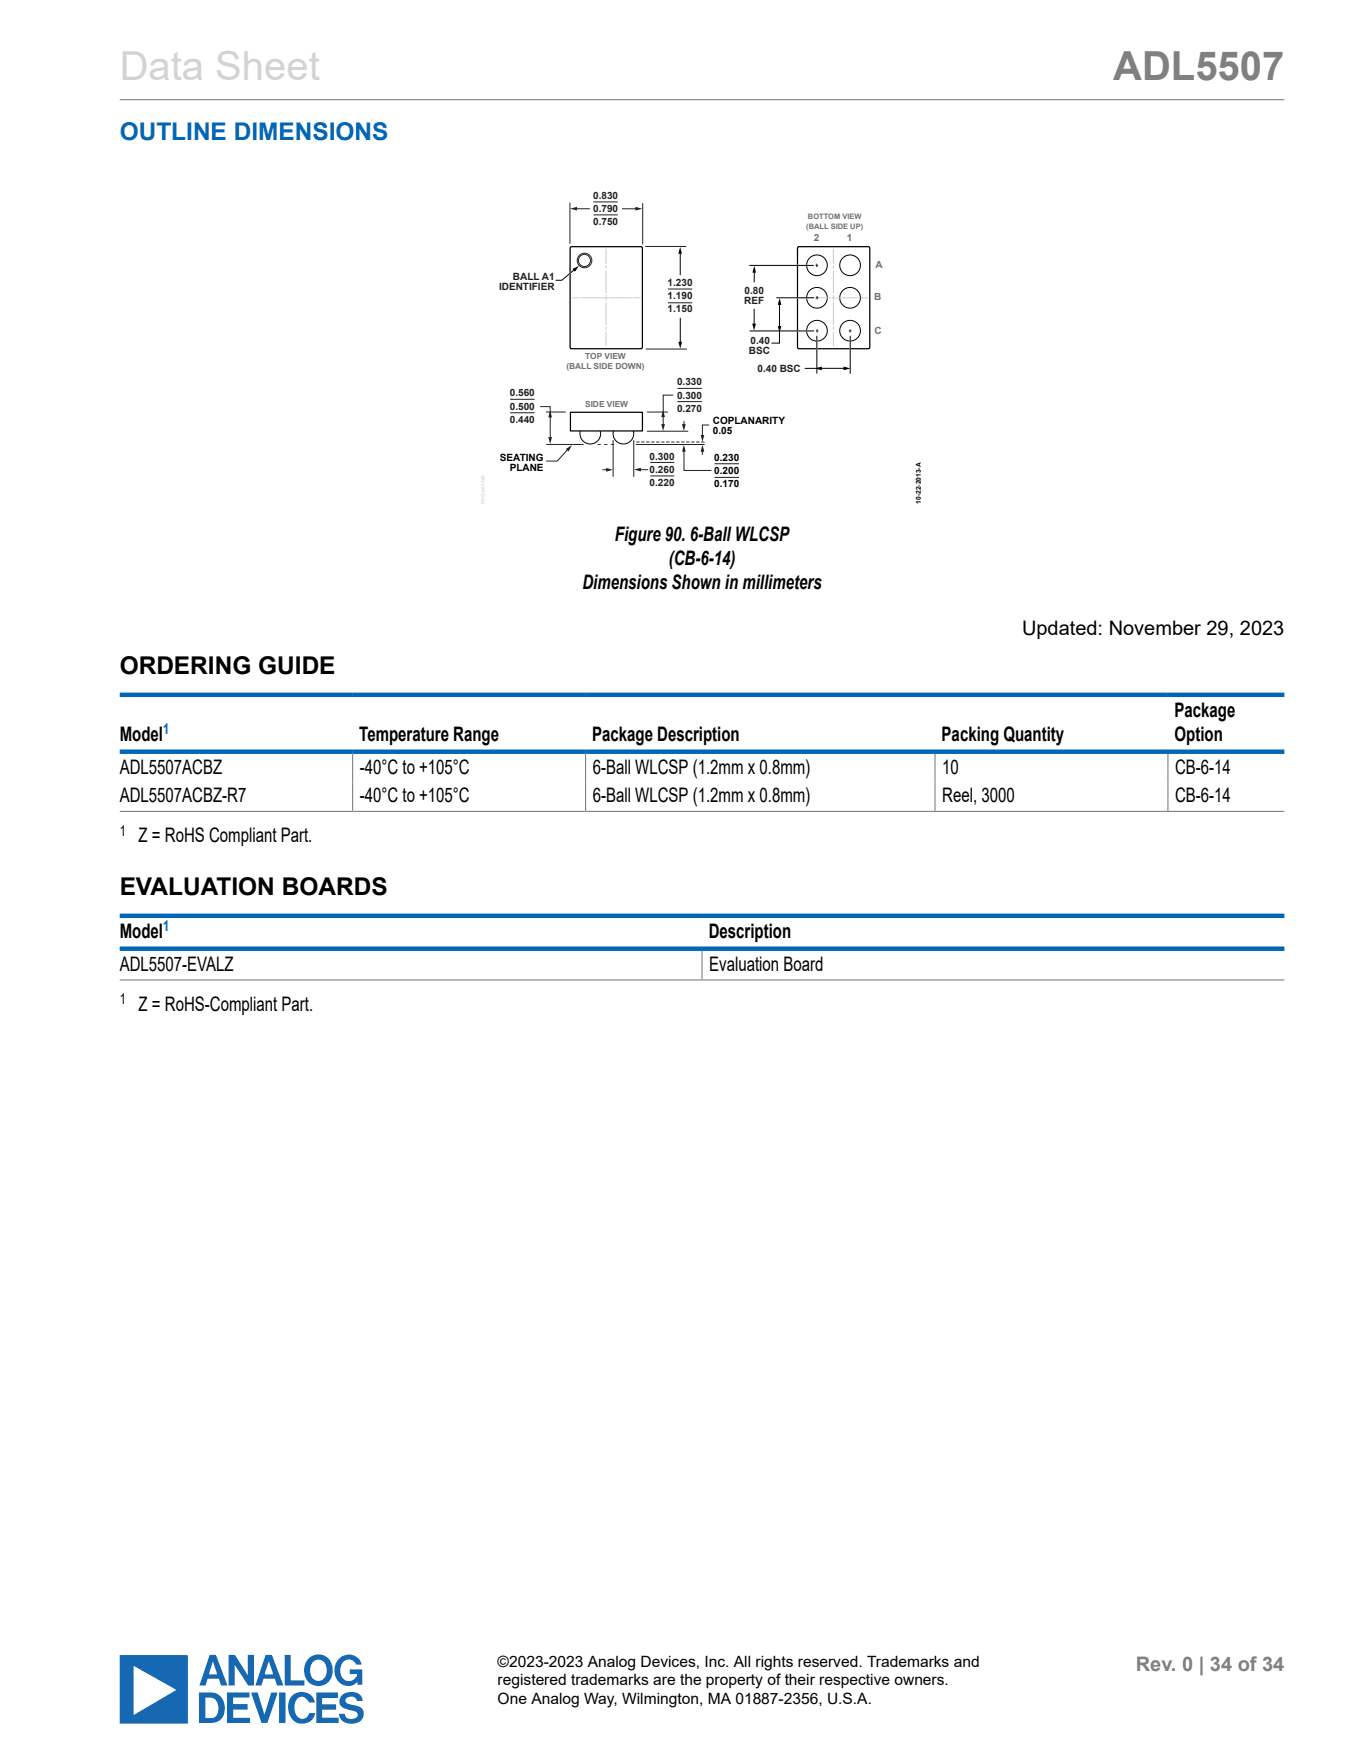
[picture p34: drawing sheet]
<svg xmlns="http://www.w3.org/2000/svg" width="216mm" height="279mm" viewBox="0 0 216 279" stroke-linecap="round" stroke-linejoin="round" font-family="sans-serif">
<defs><g id="words">
<text font-size="6.3" fill="#d3d3d3" x="19" y="12.7">Data Sheet</text>
<text font-size="6.3" fill="#808080" x="176.7" y="12.7">ADL5507</text>
<text font-size="3.9" fill="#0067b8" x="19" y="22.3">OUTLINE DIMENSIONS</text>
<g font-size="3.9">
<text x="19" y="107">ORDERING GUIDE</text>
<text x="19" y="142.1">EVALUATION BOARDS</text>
</g>
<g font-size="3.2">
<text x="97.6" y="85.8">Figure 90. 6-Ball WLCSP</text>
<text x="106.2" y="89.6">(CB-6-14)</text>
<text x="92.5" y="93.4">Dimensions Shown in millimeters</text>
<text x="162.2" y="100.8">Updated: November 29, 2023</text>
<text x="186.5" y="113.8">Package</text>
<text x="19" y="117.6">Model</text>
<text x="57" y="117.6">Temperature Range</text>
<text x="94" y="117.6">Package Description</text>
<text x="149.5" y="117.6">Packing Quantity</text>
<text x="186.5" y="117.6">Option</text>
<text x="19" y="122.9">ADL5507ACBZ</text>
<text x="57.1" y="122.9">-40°C to +105°C</text>
<text x="94.1" y="122.9">6-Ball WLCSP (1.2mm x 0.8mm)</text>
<text x="149.6" y="122.9">10</text>
<text x="186.6" y="122.9">CB-6-14</text>
<text x="19" y="127.4">ADL5507ACBZ-R7</text>
<text x="57.1" y="127.4">-40°C to +105°C</text>
<text x="94.1" y="127.4">6-Ball WLCSP (1.2mm x 0.8mm)</text>
<text x="149.6" y="127.4">Reel, 3000</text>
<text x="186.6" y="127.4">CB-6-14</text>
<text x="22" y="133.7">Z = RoHS Compliant Part.</text>
<text x="19" y="148.9">Model</text>
<text x="112.5" y="148.9">Description</text>
<text x="19" y="154.1">ADL5507-EVALZ</text>
<text x="112.6" y="154.1">Evaluation Board</text>
<text x="22" y="160.5">Z = RoHS-Compliant Part.</text>
</g>
<text font-size="3.2" fill="#808080" x="180.3" y="265.2">Rev. 0 | 34 of 34</text>
<g font-size="2.5">
<text x="79" y="264.6">©2023-2023 Analog Devices, Inc. All rights reserved. Trademarks and</text>
<text x="79" y="267.6">registered trademarks are the property of their respective owners.</text>
<text x="79" y="270.5">One Analog Way, Wilmington, MA 01887-2356, U.S.A.</text>
</g>
<g font-size="2.4" fill="#0067b8">
<text x="25.9" y="116.6">1</text>
<text x="25.9" y="147.9">1</text>
</g>
<g font-size="2.4">
<text x="19" y="132.7">1</text>
<text x="19" y="159.4">1</text>
</g>
<g font-size="1.6" fill="#231f20">
<text x="94.2" y="31.5">0.830</text>
<text x="94.2" y="33.6">0.790</text>
<text x="94.2" y="35.7">0.750</text>
<text x="106" y="45.4">1.230</text>
<text x="106" y="47.5">1.190</text>
<text x="106" y="49.6">1.150</text>
<text x="80.9" y="62.9">0.560</text>
<text x="80.9" y="65">0.500</text>
<text x="107.5" y="61.1">0.330</text>
<text x="107.5" y="63.3">0.300</text>
<text x="107.5" y="65.4">0.270</text>
<text x="80.9" y="67.1">0.440</text>
<text x="103.1" y="73">0.300</text>
<text x="103.1" y="75.1">0.260</text>
<text x="103.1" y="77.2">0.220</text>
</g>
<g font-size="1.6" fill="#707070">
<text x="129.2" y="38.3">2</text>
<text x="134.4" y="38.3">1</text>
<text x="138.8" y="47.6">B</text>
<text x="139" y="42.6">A</text>
<text x="138.8" y="53.1">C</text>
</g>
<g font-size="1.6" fill="#231f1f">
<text x="79.2" y="46">IDENTIFIER</text>
<text x="81.4" y="44.4">BALL A1</text>
<text x="118.2" y="46.6">0.80</text>
<text x="118.2" y="48.2">REF</text>
<text x="118.9" y="56.1">BSC</text>
<text x="119.2" y="54.5">0.40</text>
<text x="120.3" y="59.1">0.40 BSC</text>
</g>
<g font-size="1.6">
<text x="113.2" y="67.3">COPLANARITY</text>
<text x="113.2" y="68.9">0.05</text>
<text x="79.4" y="73.2">SEATING</text>
<text x="80.9" y="74.8">PLANE</text>
<text x="113.4" y="73.1">0.230</text>
<text x="113.4" y="75.3">0.200</text>
<text x="113.4" y="77.4">0.170</text>
</g>
<g font-size="1.3" fill="#707070">
<text x="89.9" y="58.6">(BALL SIDE DOWN)</text>
<text x="92.9" y="57.1">TOP VIEW</text>
<text x="92.9" y="64.6">SIDE VIEW</text>
</g>
<g font-size="1.2" fill="#707070">
<text x="128.3" y="34.8">BOTTOM VIEW</text>
<text x="128" y="36.4">(BALL SIDE UP)</text>
</g>
<text font-size="1.1" x="146.2" y="80" transform="rotate(-90 146.2 80)">10-22-2013-A</text>
</g></defs>
<path d="M19 15.8h184.9" fill="none" stroke="#808080" stroke-width=".18"/>
<path d="M19 262.8h10.8v10.8h-10.8zM21.2 264.5v7.8l6.8-4zM31.6 268.7h1.9a2.39 2.39 0 0 1 2.1 3.1 2.01 2.01 0 0 1-2.1 1.7h-1.9zM33.3 262.7h1l1.8 4.9h-1l-.4-1.1h-1.7l-.4 1.1h-.9zM32.6 269.5v3.3h.8a1.48 1.48 0 0 0 1.2-2.1 1.51 1.51 0 0 0-2-1.2zM33.8 263.7l-.6 2.1h1.2zM36 268.7h3.6v.8h-2.6v1h2.3v.9h-2.3v1.3h2.7v.8h-3.7zM36.3 262.7h1l2 3.3v-3.3h1v4.9h-.9l-2.1-3.3v3.3h-1zM39.9 268.7h1l1.1 3.5 1.1-3.5h.9l-1.6 4.8h-.9l-1.6-4.6zM42.2 262.7h1l1.8 4.9h-1l-.4-1.1h-1.8l-.3 1.1h-1zM42.7 263.7l-.6 2.1h1.2zM44.3 268.7h1v4.8h-1zM45.2 262.7h1v4.1h2.1v.8h-3.1zM46.5 269.1a2.15 2.15 0 0 1 3.5 1.2h-.9a1.14 1.14 0 0 0-1.2-.9 1.14 1.14 0 0 0-1.1 1 2.18 2.18 0 0 0 .7 2.3 1.08 1.08 0 0 0 1.6-.7h.9a2.12 2.12 0 0 1-2.1 1.7 2.12 2.12 0 0 1-2-1.8 2.8 2.8 0 0 1 .6-2.8zM49.2 263.1a2.27 2.27 0 0 1 2.5-.2 2.27 2.27 0 0 1 1.1 2.3 2.3 2.3 0 0 1-2.5 2.4 2.3 2.3 0 0 1-2-2.8l.2-.7 .3-.6zM49.6 264a2.05 2.05 0 0 0 .3 2.7 1.37 1.37 0 0 0 1.5-.2 1.37 1.37 0 0 0 .5-1.3 1.42 1.42 0 0 0-1.9-1.6zM50.2 268.7h3.4v.9h-2.5v1h2.3v.8h-2.3v1.3h2.7v.8h-3.6zM53.9 263.2a2.07 2.07 0 0 1 3.5 1.1h-.8a1.32 1.32 0 0 0-1.6-.8 1.32 1.32 0 0 0-1 1.4 1.47 1.47 0 0 0 .5 1.6 1.47 1.47 0 0 0 1.7 .1 .89 .89 0 0 0 .5-.8h-1.2v-.8h2v2.5h-.8v-.5a2.07 2.07 0 0 1-2.1 .6 2.07 2.07 0 0 1-1.4-1.7 2.73 2.73 0 0 1 .7-2.7zM54.4 269.1a2.25 2.25 0 0 1 3 .2l.2 .7h-.9a.99 .99 0 0 0-.9-.7 .99 .99 0 0 0-1 .6 .85 .85 0 0 0 1 .7 2.28 2.28 0 0 1 1.9 1 1.63 1.63 0 0 1-1.9 2 1.7 1.7 0 0 1-2-1.5h.9a1.06 1.06 0 0 0 1 .9 1.06 1.06 0 0 0 1.1-.8 .93 .93 0 0 0-1-.7l-.4-.1a1.4 1.4 0 0 1-1.3-2z" fill="#1668b3"/>
<path d="M94.2 32.1h3.9M94.2 34.1h3.9M106 45.9h3.9M106 48.1h3.9M81 63.4h3.9M81 65.5h3.9M103.2 73.4h3.8M103.2 75.6h3.8M107.5 61.7h3.9M107.5 63.8h3.9M113.4 73.6h3.9M113.4 75.8h3.9" fill="none" stroke="#231f1f" stroke-width=".16"/>
<path d="M90.5 32.2v6.5M98.7 33.1h2.4M102 32.3v6.5" fill="none" stroke="#231f20" stroke-width=".16"/>
<path d="M100.9 32.8l1.1 .3-1.1 .3z" fill="#231f20"/>
<path d="M91.4 33.1h2.2" fill="none" stroke="#231f20" stroke-width=".16"/>
<path d="M90.5 33.1l1.1-.3v.6z" fill="#231f20"/>
<path d="M102.4 39.1h6.6M102.5 55.4h6.5" fill="none" stroke="#231f1f" stroke-width=".16"/>
<path d="M108 40.1v3.6" fill="none" stroke="#030303" stroke-width=".16"/>
<path d="M108 39.2l.3 1.1h-.6z" fill="#030303"/>
<path d="M108 50.5v4" fill="none" stroke="#030303" stroke-width=".16"/>
<path d="M107.7 54.3h.6l-.3 1z" fill="#030303"/>
<path d="M119.7 43.1v1.7" fill="none" stroke="#030303" stroke-width=".16"/>
<path d="M119.7 42.2l.3 1.1h-.6z" fill="#030303"/>
<path d="M119.7 49v2.6" fill="none" stroke="#030303" stroke-width=".16"/>
<path d="M119.4 51.4h.6l-.3 1.1z" fill="#030303"/>
<path d="M123.7 52.3v2.2h-1.2M123.7 48.2v3.8" fill="none" stroke="#000" stroke-width=".16"/>
<path d="M123.8 47.3l.2 1.1h-.5zM123.5 51.8h.5l-.2 1z" fill="#000"/>
<path d="M100.9 70.6h11M102.7 68.5h6.6M102.7 65.4h3.3" fill="none" stroke="#231f1f" stroke-width=".16"/>
<path d="M97 70.5h.5v.1h-.5zM95.9 70.5h.5v.1h-.5zM94.9 70.5h.5v.1h-.5z" fill="#231f1f"/>
<g fill="none" stroke="#231f1f" stroke-width=".16">
<circle cx="92.8" cy="41.3" r=".96"/>
<circle cx="92.8" cy="41.4" r="1.16"/>
</g>
<path d="M108.6 66.9v.6" fill="none" stroke="#231f20" stroke-width=".16"/>
<path d="M108.3 67.3h.6l-.3 1.1z" fill="#231f20"/>
<path d="M108.6 71.5v3.2h4.3" fill="none" stroke="#231f20" stroke-width=".16"/>
<path d="M108.6 70.6l.3 1.1h-.6z" fill="#231f20"/>
<path d="M85.7 64.6h1.6v1.5M86.7 65.4h3.1M86.7 70.6h6M87.3 66.1v3.5" fill="none" stroke="#231f20" stroke-width=".16"/>
<g fill="#231f20">
<path d="M87 69.4h.6l-.3 1.1z"/>
<path d="M87.3 65.2l.3 1.1h-.6z"/>
</g>
<path d="M105.3 66v1.5M106.9 62.7h-1.6v3.4" fill="none" stroke="#231f20" stroke-width=".16"/>
<g fill="#231f20">
<path d="M105 67.3h.6l-.3 1.1z"/>
<path d="M105.3 65.1l.3 1.1h-.6z"/>
</g>
<path d="M95.7 74.6h.7M97.3 69.9v5.7M100.6 69.9v5.7" fill="none" stroke="#231f20" stroke-width=".16"/>
<path d="M96.2 74.3l1.1 .3-1.1 .3z" fill="#231f20"/>
<path d="M101.5 74.6h1.3" fill="none" stroke="#231f20" stroke-width=".16"/>
<path d="M100.6 74.5l1.1-.2v.5z" fill="#231f20"/>
<path d="M90.2 71.3l-1.7 1.9h-1.8" fill="none" stroke="#231f20" stroke-width=".16"/>
<path d="M89.8 71.3l1-.6-.5 1z" fill="#231f20"/>
<g fill="none" stroke="#010101" stroke-width=".16">
<circle cx="129.7" cy="42.1" r="1.64"/>
<circle cx="129.7" cy="52.5" r="1.64"/>
<circle cx="129.7" cy="47.3" r="1.64"/>
<circle cx="134.9" cy="47.3" r="1.64"/>
<circle cx="134.9" cy="42.1" r="1.64"/>
<circle cx="134.9" cy="52.5" r="1.64"/>
<circle cx="93.7" cy="68.8" r="1.64"/>
<circle cx="99" cy="68.8" r="1.64"/>
</g>
<path d="M90.6 39.2h.1h11.1h.1v16.1l-.1 .1h-11.1l-.1-.1zM126.7 39.2h.1h11.1h.1v16.1l-.1 .1h-11.1l-.1-.1z" fill="none" stroke="#000" stroke-width=".2"/>
<g fill="none" stroke="#c9cacc" stroke-width=".16">
<path d="M96.2 39.5v2.3M132.3 39.5v2.3M90.8 47.3h1M92.1 47.3h.2M92.5 47.3h3.3M96 47.3h.4M96.2 42.2v.4M96.2 43v3.5M96.2 46.9v.7M96.2 48.1v3.4M96.2 51.9v.4M96.2 52.7v2.2"/>
<path d="M96.7 47.3h3.2M100.2 47.3h.1M100.6 47.3h1M126.9 47.3h1M128.2 47.3h.2M128.6 47.3h3.3M132.1 47.3h.4M132.3 46.9v.7M132.3 42.2v.4M132.3 43v3.5M132.3 48.1v3.4M132.3 51.9v.4"/>
<path d="M132.3 52.7v2.2M132.8 47.3h3.2M136.3 47.3h.1M136.7 47.3h1"/>
</g>
<path d="M124.6 42.1h4.8M124.7 47.3h4.7M124.7 52.5h4.7M129.7 53.1v4.8M135 53.1v4.8" fill="none" stroke="#fff" stroke-width=".2"/>
<path d="M118.9 42.1h10.3M119 52.5h10.2M123.2 47.3h6M129.7 53.3v6M130 58.5h-2.3M130.3 58.5h3.8M135 53.3v6" fill="none" stroke="#000" stroke-width=".16"/>
<path d="M129.6 42.1h.2M129.6 47.3h.2M129.6 52.5h.2M129.7 41.9v.5M129.7 47v.5M129.7 52.3v.5M134.8 52.5h.3M134.9 52.3v.5" fill="none" stroke="#231f1f" stroke-width=".16"/>
<path d="M129.4 58.5l1.1-.3v.6zM133.9 58.2l1.1 .3-1.1 .3z" fill="#000"/>
<path d="M90.6 65.5h11.4v2.9h-11.4z" fill="#fff"/>
<path d="M90.6 65.5h11.4v2.9h-11.4z" fill="none" stroke="#000" stroke-width=".2"/>
<path d="M90.7 43.2l-.4 .4 .4-.4" fill="none" stroke="#fff" stroke-width=".2"/>
<path d="M91.2 42.8l-2 1.7h-1" fill="none" stroke="#000" stroke-width=".16"/>
<g fill="#000">
<path d="M90.9 42.7l1-.5-.6 .9z"/>
<path d="M111.3 70.1h.5v.1h-.5zM110.5 70.1h.5v.1h-.5zM109.7 70.1h.6v.1h-.6zM108.9 70.1h.6v.1h-.6zM108.1 70.1h.6v.1h-.6zM107.3 70.1h.6v.1h-.6zM106.5 70.1h.6v.1h-.6zM105.8 70.1h.5v.1h-.5zM105 70.1h.5v.1h-.5zM104.2 70.1h.5v.1h-.5zM103.4 70.1h.5v.1h-.5zM102.6 70.1h.5v.1h-.5zM101.8 70.1h.5v.1h-.5zM101 70.1h.5v.1h-.5z"/>
</g>
<path d="M111.5 71.5v.6" fill="none" stroke="#231f20" stroke-width=".16"/>
<path d="M111.5 70.6l.3 1.1h-.6z" fill="#231f20"/>
<path d="M112.6 67.5h-1.1v1.7" fill="none" stroke="#231f20" stroke-width=".16"/>
<path d="M111.2 69h.6l-.3 1.1z" fill="#231f20"/>
<path d="M19 110.3h184.9M19 119.3h184.9M19 145.4h184.9M19 150.6h184.9" fill="none" stroke="#0067b8" stroke-width=".71"/>
<path d="M56 119.7v9M93 119.7v9M148.4 119.7v9M185.4 119.7v9M19 128.8h184.9M19 155.6h184.9M111.5 151v4.5" fill="none" stroke="#808080" stroke-width=".18"/>
<use href="#words"/>
</svg>
